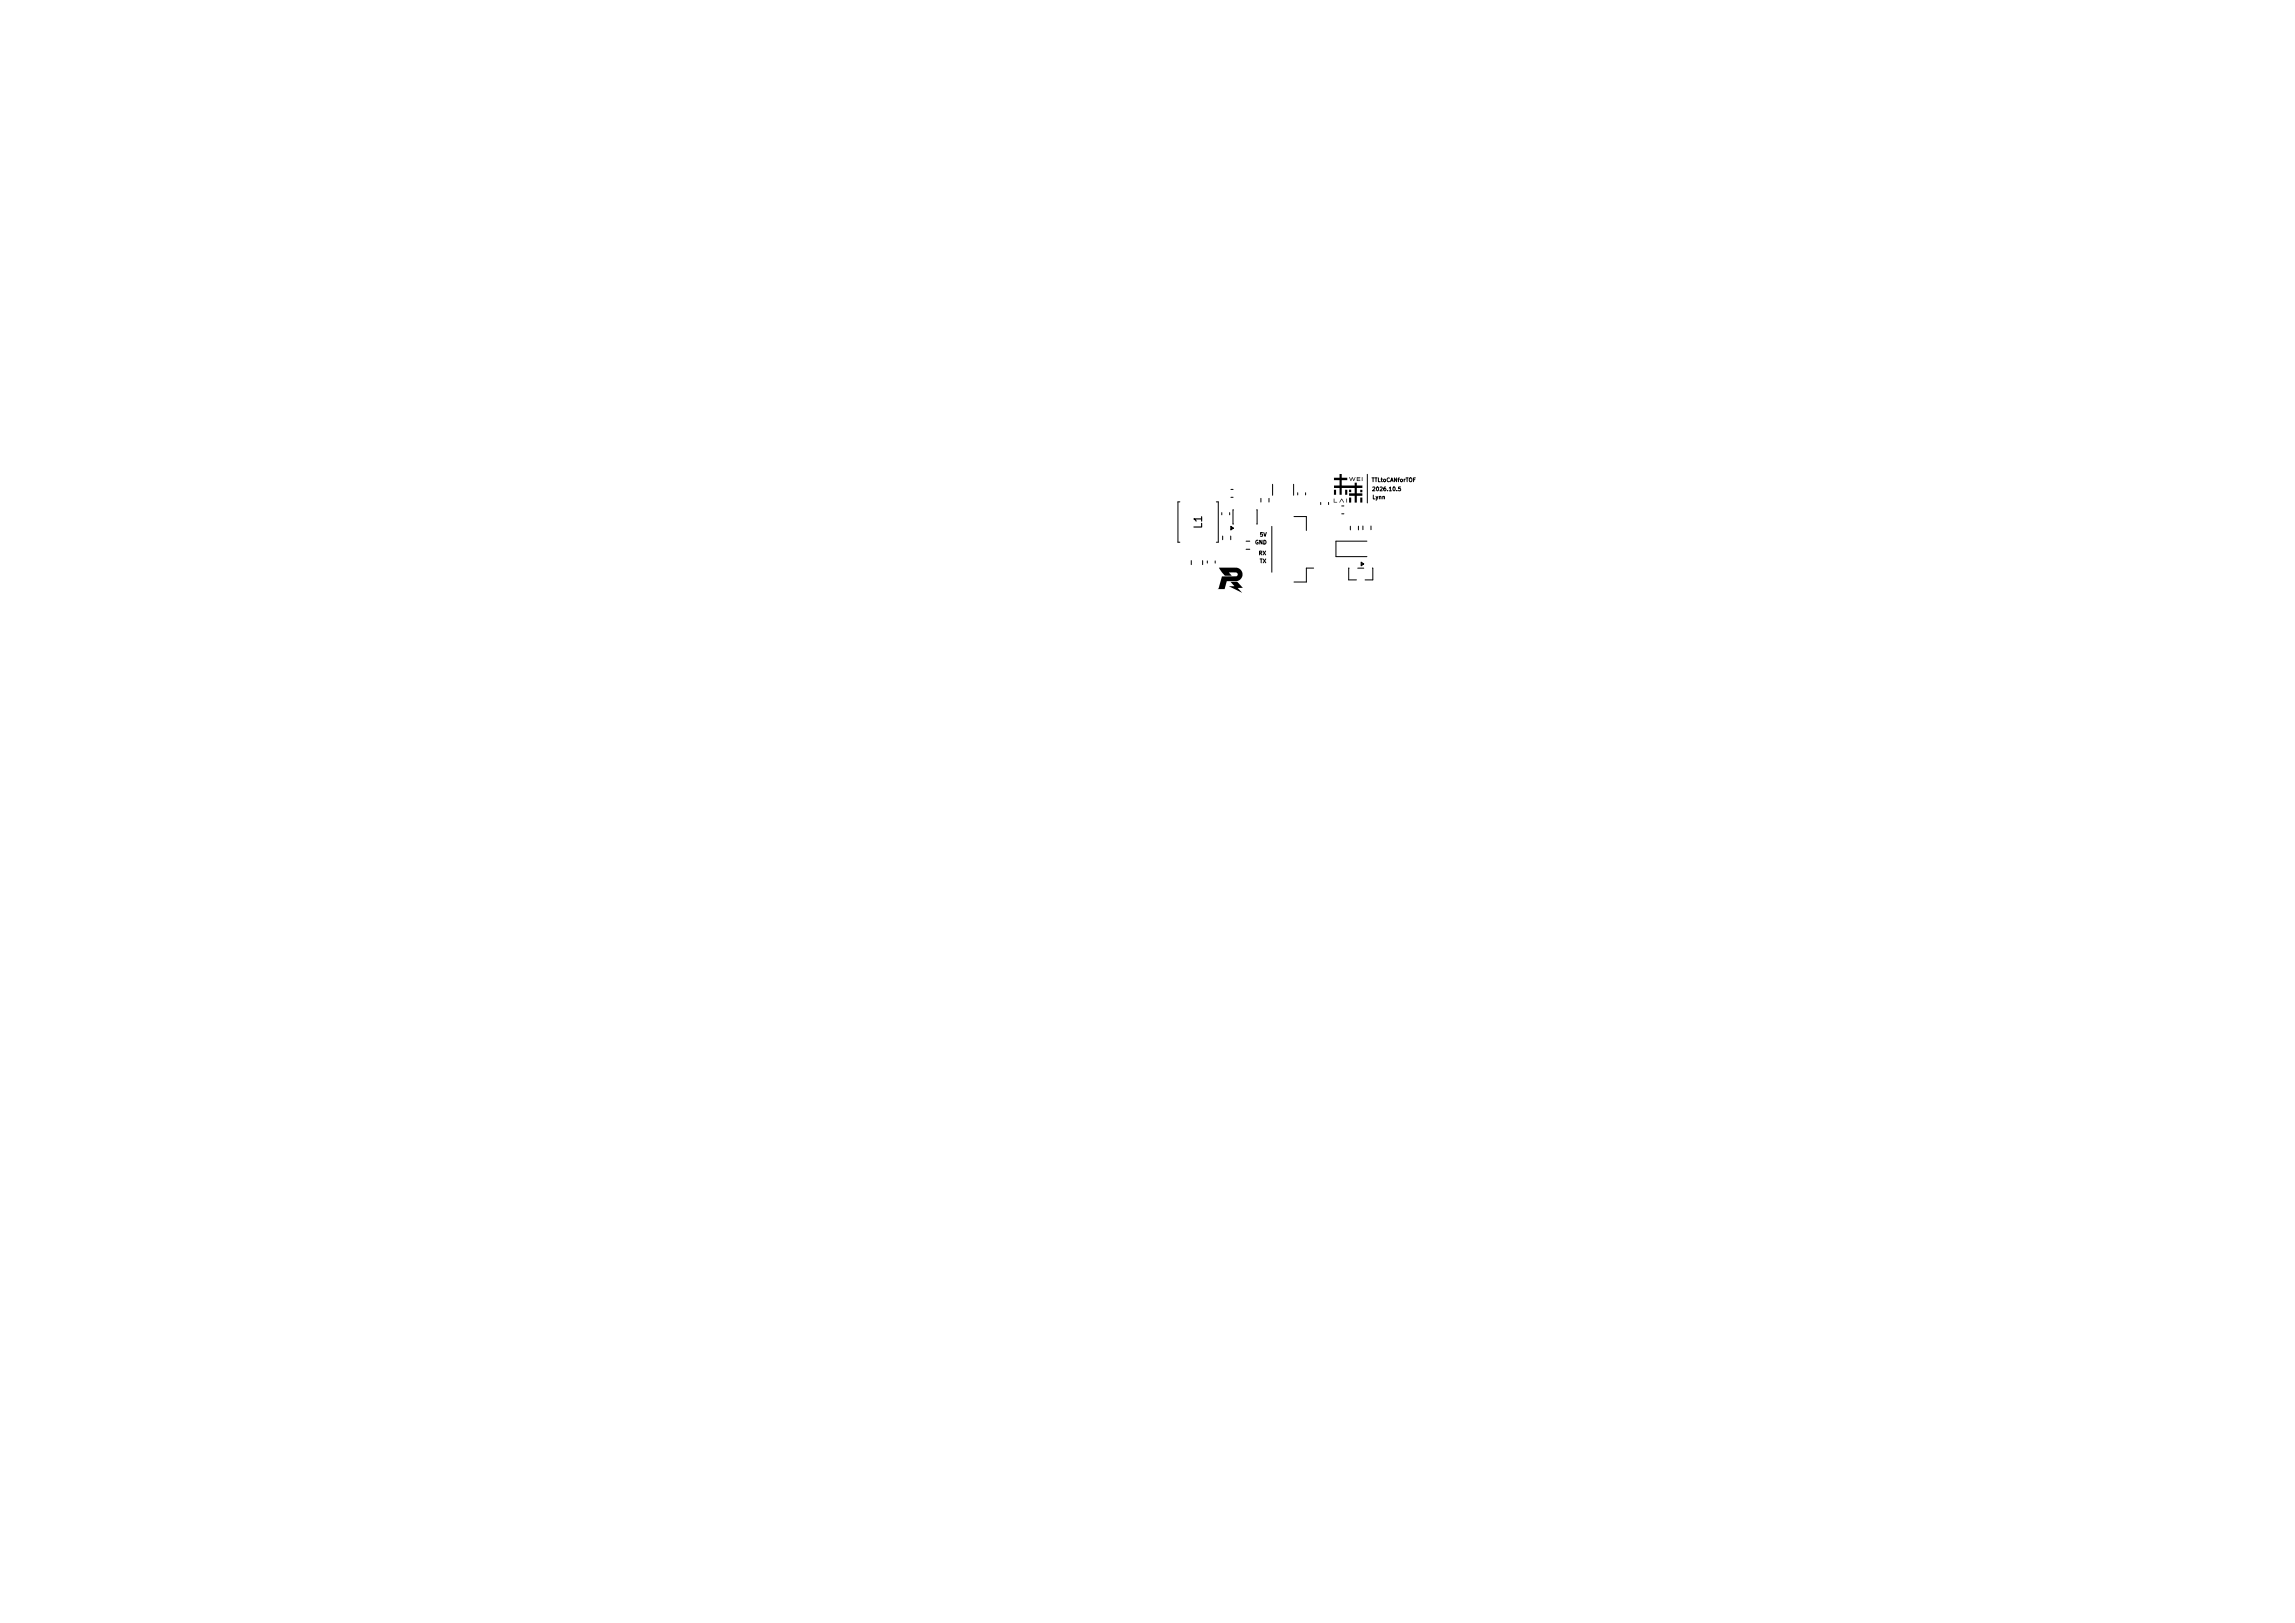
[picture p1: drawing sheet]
<svg xmlns="http://www.w3.org/2000/svg" width="297mm" height="210mm" viewBox="0 0 297 210" stroke-linecap="round" stroke-linejoin="round" font-family="sans-serif">
<defs><g id="words">
<text font-size="1" x="155.8" y="68.5" transform="rotate(-90 155.8 68.5)">L1</text>
<g font-size=".5">
<text x="177.5" y="62.5">TTLtoCANforTOF</text>
<text x="177.5" y="63.7">2026.10.5</text>
<text x="177.6" y="64.7">Lynn</text>
<text x="162.4" y="70.6">GND</text>
<text x="162.8" y="72">RX</text>
<text x="163" y="69.6">5V</text>
<text x="163" y="73">TX</text>
</g>
</g></defs>
<g fill="none" stroke="#000" stroke-width=".13">
<path d="M152.7 64.9h-.3v5.3h.3M154.2 72.5v.6M155.6 72.5v.6M156.2 72.6v.3M157.3 72.6v.3M157.4 64.9h.3v5.3h-.3M158.1 66.3v.3M158.2 69.4v.4M159.1 66.3v.3M159.3 69.4v.4M159.3 68.1l.3 .2-.3 .3zM159.3 63.3h.3"/>
<path d="M159.3 64.3h.3M159.6 66v1.8M161.3 70h.4M161.3 71.1h.4M162.6 66v1.8M163.2 64.5v.5M164.2 64.5v.5M164.6 68.1v5.9M164.7 62.7v1.4M167.4 62.7v1.4M167.5 66.8h1.6v1.8M167.9 63.8v.2"/>
<path d="M169 63.8v.2M170 73.5h-.9v1.8h-1.6M170.9 65v.3M171.9 65v.3M173.6 65.5h.3M173.6 66.5h.3M174.6 73.5l-.1 1.5h1M174.8 68.1v.5M175.7 73.5h.8M175.8 68.1v.5M176.2 72.7l.3 .3-.3 .2zM176.4 68.1v.4"/>
<path d="M176.9 70h-4v2h4M176.9 61.4v3.7M177.4 68.1v.4M177.6 73.5l.1 1.5h-1"/>
</g>
<g fill="#000">
<path d="M157.7 73.5l2-.1a.91 .91 0 0 1 1.1 1 .91 .91 0 0 1-1.2 .8h-.8l-.3 1h-.9h.1l.4-1.6h1.9a.31 .31 0 0 0 .1-.5 .31 .31 0 0 0-.4 0h-.7l.4 .4h-.9zM159.3 68.1l.3 .2-.3 .3zM159.2 75.3h.5a.61 .61 0 0 1 .8 .4l.3 .4h-.6l.5 .6-1.6-.8 .6-.1zM172.6 64.5h.1v.4h.3v.1h-.4zM172.6 63.4h.3v.6h-.3zM172.6 61.8h.8v-.5h.2v.5h.8v.3h-.8v.7h1.7v-.3h.3v.3h.7v.3h-.7v.7h.7v.4h-.7v.8h-.3v-.8h-.7v-.4h.7v-.7h-1.7v.9h-.2v-.9h-.8v-.3h.8v-.7h-.8zM173.6 64.5l.3 .5-.3-.4-.2 .4h-.1zM174.2 64.5h.1v.5h-.1zM174.1 63.4h.3v.6h-.3zM174.6 63.4h.3v.3h-.3zM174.6 64.4h.3v.6h-.3zM174.6 61.7h.1l.1 .4 .2-.4 .2 .4 .1-.4h.1l-.1 .2a.19 .19 0 0 1-.2 .3l-.1-.3-.2 .3z"/>
<path d="M175.6 61.7h.4v.1h-.3v.1h.3v.1h-.3v.2h.3h-.2a.17 .17 0 0 1-.2 0 .17 .17 0 0 1 0-.2zM176 63.4h.3v.3h-.3zM176 64.4h.3v.6h-.3zM176.2 61.7h.1v.5h-.1zM176.2 72.7l.3 .3-.3 .2z"/>
</g>
<use href="#words"/>
</svg>
